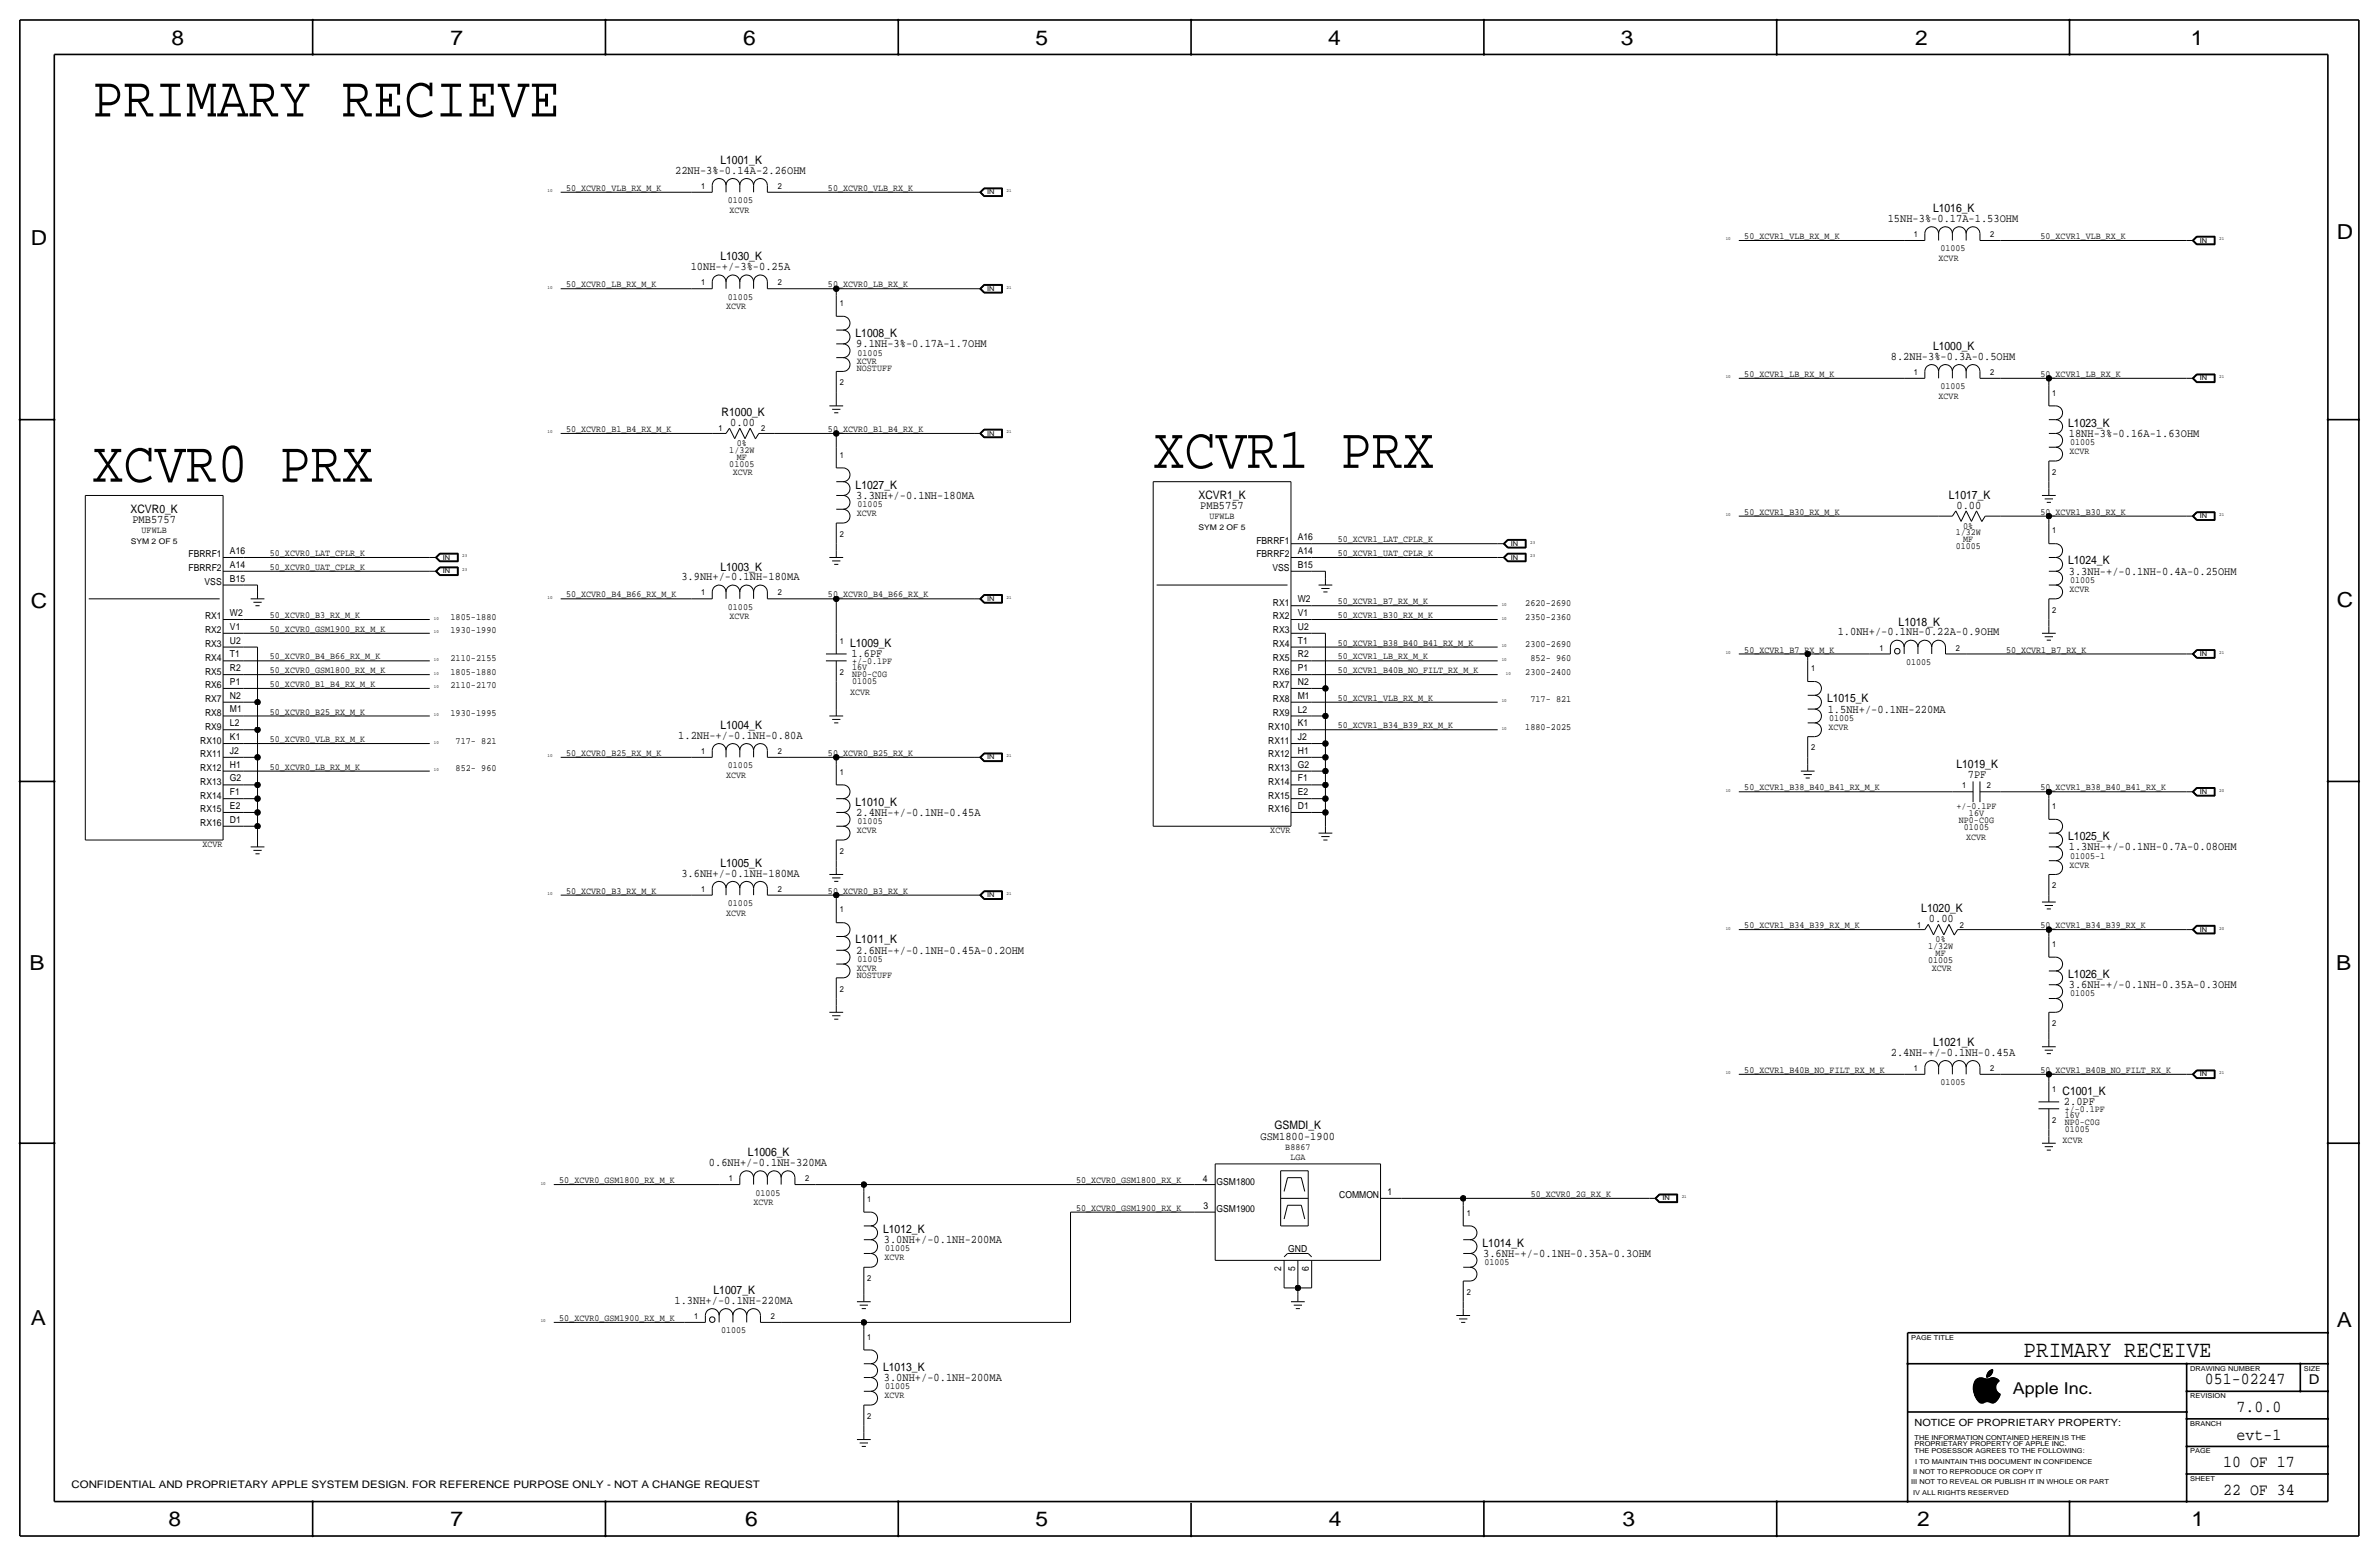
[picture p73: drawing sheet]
<svg xmlns="http://www.w3.org/2000/svg" width="877mm" height="574mm" viewBox="0 0 877 574" stroke-linecap="round" stroke-linejoin="round" font-family="sans-serif">
<defs><g id="words">
<g font-size="21.5">
<text x="34" y="42.9">PRIMARY RECIEVE</text>
<text x="425.1" y="172.5">XCVR1 PRX</text>
<text x="34" y="177.5">XCVR0 PRX</text>
</g>
<text font-size="8.6" x="746" y="500.1">PRIMARY RECEIVE</text>
<g font-size="7.6">
<text x="63.2" y="16.5">8</text>
<text x="166.1" y="16.5">7</text>
<text x="274" y="16.5">6</text>
<text x="381.7" y="16.5">5</text>
<text x="489.7" y="16.5">4</text>
<text x="597.6" y="16.5">3</text>
<text x="706.1" y="16.5">2</text>
<text x="807.7" y="16.5">1</text>
<text x="861.5" y="88.1">D</text>
<text x="11.4" y="90.4">D</text>
<text x="11.4" y="224.3">C</text>
<text x="861.5" y="223.8">C</text>
<text x="10.8" y="357.6">B</text>
<text x="861.3" y="357.4">B</text>
<text x="11.3" y="488.4">A</text>
<text x="861.5" y="489.2">A</text>
<text x="62.2" y="562.6">8</text>
<text x="166" y="562.6">7</text>
<text x="274.8" y="562.6">6</text>
<text x="381.7" y="562.6">5</text>
<text x="489.9" y="562.6">4</text>
<text x="598.1" y="562.6">3</text>
<text x="706.8" y="562.6">2</text>
<text x="807.9" y="562.6">1</text>
</g>
<g font-size="6.2">
<text x="812.9" y="510.3">051-02247</text>
<text x="824.6" y="520.4">7.0.0</text>
<text x="824.6" y="530.6">evt-1</text>
<text x="819.6" y="540.8">10 OF 17</text>
<text x="819.6" y="550.9">22 OF 34</text>
</g>
<text font-size="6" x="742.1" y="513.9">Apple Inc.</text>
<text font-size="5" x="851.2" y="510.3">D</text>
<g font-size="4.3">
<text x="248.9" y="64">22NH-3%-0.14A-2.26OHM</text>
<text x="265.6" y="60.5">L1001_K</text>
<text x="696" y="81.8">15NH-3%-0.17A-1.53OHM</text>
<text x="712.6" y="78.2">L1016_K</text>
<text x="254.7" y="99.6">10NH-+/-3%-0.25A</text>
<text x="265.6" y="96">L1030_K</text>
<text x="315.4" y="124.2">L1008_K</text>
<text x="315.7" y="128">9.1NH-3%-0.17A-1.7OHM</text>
<text x="712.6" y="129">L1000_K</text>
<text x="697.1" y="132.6">8.2NH-3%-0.3A-0.5OHM</text>
<text x="266.1" y="153.4">R1000_K</text>
<text x="269.2" y="157">0.00</text>
<text x="762.5" y="157.2">L1023_K</text>
<text x="762.7" y="161">18NH-3%-0.16A-1.63OHM</text>
<text x="315.4" y="180.1">L1027_K</text>
<text x="315.7" y="183.9">3.3NH+/-0.1NH-180MA</text>
<text x="441.8" y="183.9">XCVR1_K</text>
<text x="718.5" y="183.9">L1017_K</text>
<text x="48.1" y="189">XCVR0_K</text>
<text x="442.5" y="187.7">PMB5757</text>
<text x="721.3" y="187.5">0.00</text>
<text x="48.8" y="192.8">PMB5757</text>
<text x="762.5" y="208">L1024_K</text>
<text x="251.2" y="213.9">3.9NH+/-0.1NH-180MA</text>
<text x="265.6" y="210.3">L1003_K</text>
<text x="762.7" y="211.8">3.3NH-+/-0.1NH-0.4A-0.25OHM</text>
<text x="699.9" y="230.6">L1018_K</text>
<text x="313.4" y="238.5">L1009_K</text>
<text x="677.5" y="234.2">1.0NH+/-0.1NH-0.22A-0.9OHM</text>
<text x="313.9" y="242.3">1.6PF</text>
<text x="673.6" y="258.8">L1015_K</text>
<text x="673.8" y="262.6">1.5NH+/-0.1NH-220MA</text>
<text x="265.6" y="268.7">L1004_K</text>
<text x="250.1" y="272.3">1.2NH-+/-0.1NH-0.80A</text>
<text x="721.3" y="283">L1019_K</text>
<text x="725.5" y="286.8">7PF</text>
<text x="315.4" y="296.9">L1010_K</text>
<text x="315.7" y="300.7">2.4NH-+/-0.1NH-0.45A</text>
<text x="762.5" y="309.6">L1025_K</text>
<text x="762.7" y="313.4">1.3NH-+/-0.1NH-0.7A-0.08OHM</text>
<text x="251.2" y="323.1">3.6NH+/-0.1NH-180MA</text>
<text x="265.6" y="319.5">L1005_K</text>
<text x="708.3" y="336.3">L1020_K</text>
<text x="711.1" y="339.9">0.00</text>
<text x="315.4" y="347.7">L1011_K</text>
<text x="315.7" y="351.5">2.6NH-+/-0.1NH-0.45A-0.2OHM</text>
<text x="762.5" y="360.4">L1026_K</text>
<text x="762.7" y="364.2">3.6NH-+/-0.1NH-0.35A-0.3OHM</text>
<text x="697.1" y="389.1">2.4NH-+/-0.1NH-0.45A</text>
<text x="712.6" y="385.6">L1021_K</text>
<text x="760.4" y="403.6">C1001_K</text>
<text x="760.9" y="407.4">2.0PF</text>
<text x="469.9" y="416.3">GSMDI_K</text>
<text x="464.7" y="420.1">GSM1800-1900</text>
<text x="261.4" y="429.8">0.6NH+/-0.1NH-320MA</text>
<text x="275.8" y="426.2">L1006_K</text>
<text x="325.6" y="454.4">L1012_K</text>
<text x="325.8" y="458.2">3.0NH+/-0.1NH-200MA</text>
<text x="546.6" y="459.5">L1014_K</text>
<text x="546.8" y="463.3">3.6NH-+/-0.1NH-0.35A-0.3OHM</text>
<text x="263.1" y="477">L1007_K</text>
<text x="248.7" y="480.6">1.3NH+/-0.1NH-220MA</text>
<text x="325.6" y="505.2">L1013_K</text>
<text x="325.8" y="509">3.0NH+/-0.1NH-200MA</text>
</g>
<text font-size="3.8" x="26.4" y="548.4">CONFIDENTIAL AND PROPRIETARY APPLE SYSTEM DESIGN. FOR REFERENCE PURPOSE ONLY - NOT A CHANGE REQUEST</text>
<text font-size="3.7" x="705.8" y="525.5">NOTICE OF PROPRIETARY PROPERTY:</text>
<g font-size="3.5">
<text x="208.7" y="70.4">50_XCVR0_VLB_RX_M_K</text>
<text x="305.3" y="70.4">50_XCVR0_VLB_RX_K</text>
<text x="268.4" y="74.9">01005</text>
<text x="268.9" y="78.5">XCVR</text>
<text x="643.1" y="88.1">50_XCVR1_VLB_RX_M_K</text>
<text x="752.3" y="88.1">50_XCVR1_VLB_RX_K</text>
<text x="715.4" y="92.7">01005</text>
<text x="714.7" y="96.2">XCVR</text>
<text x="208.7" y="105.9">50_XCVR0_LB_RX_M_K</text>
<text x="305.3" y="105.9">50_XCVR0_LB_RX_K</text>
<text x="268.4" y="110.5">01005</text>
<text x="267.7" y="114">XCVR</text>
<text x="316.2" y="131.1">01005</text>
<text x="315.9" y="136.9">NOSTUFF</text>
<text x="315.9" y="134.3">XCVR</text>
<text x="643.1" y="138.9">50_XCVR1_LB_RX_M_K</text>
<text x="715.4" y="143.5">01005</text>
<text x="752.3" y="138.9">50_XCVR1_LB_RX_K</text>
<text x="714.7" y="147">XCVR</text>
<text x="208.7" y="159.3">50_XCVR0_B1_B4_RX_M_K</text>
<text x="305.3" y="159.3">50_XCVR0_B1_B4_RX_K</text>
<text x="268.9" y="166.9">1/32W</text>
<text x="271.7" y="164.3">0%</text>
<text x="763" y="167.4">XCVR</text>
<text x="763.2" y="164.1">01005</text>
<text x="268.9" y="172">01005</text>
<text x="271.7" y="169.4">MF</text>
<text x="270.2" y="175">XCVR</text>
<text x="315.9" y="190.2">XCVR</text>
<text x="316.2" y="186.9">01005</text>
<text x="445.9" y="191.4">UFWLB</text>
<text x="643.1" y="189.7">50_XCVR1_B30_RX_M_K</text>
<text x="752.3" y="189.7">50_XCVR1_B30_RX_K</text>
<text x="52.2" y="196.5">UFWLB</text>
<text x="721" y="197.4">1/32W</text>
<text x="723.8" y="194.8">0%</text>
<text x="463.2" y="200.4">FBRRF1</text>
<text x="478.5" y="199.1">A16</text>
<text x="493.2" y="199.9">50_XCVR1_LAT_CPLR_K</text>
<text x="721" y="202.4">01005</text>
<text x="723.8" y="199.9">MF</text>
<text x="69.5" y="205.5">FBRRF1</text>
<text x="84.8" y="209.3">A14</text>
<text x="84.8" y="204.2">A16</text>
<text x="99.5" y="205">50_XCVR0_LAT_CPLR_K</text>
<text x="463.2" y="205.5">FBRRF2</text>
<text x="478.5" y="209.3">B15</text>
<text x="478.5" y="204.2">A14</text>
<text x="493.2" y="205">50_XCVR1_UAT_CPLR_K</text>
<text x="69.5" y="210.6">FBRRF2</text>
<text x="75.4" y="215.6">VSS</text>
<text x="84.8" y="214.4">B15</text>
<text x="99.5" y="210.1">50_XCVR0_UAT_CPLR_K</text>
<text x="469.1" y="210.6">VSS</text>
<text x="763.2" y="214.9">01005</text>
<text x="208.7" y="220.2">50_XCVR0_B4_B66_RX_M_K</text>
<text x="305.3" y="220.2">50_XCVR0_B4_B66_RX_K</text>
<text x="478.5" y="222">W2</text>
<text x="763" y="218.2">XCVR</text>
<text x="84.8" y="227">W2</text>
<text x="99.5" y="227.8">50_XCVR0_B3_RX_M_K</text>
<text x="268.4" y="224.8">01005</text>
<text x="469.3" y="223.3">RX1</text>
<text x="478.5" y="227.1">V1</text>
<text x="493.2" y="227.8">50_XCVR1_B30_RX_M_K</text>
<text x="493.2" y="222.8">50_XCVR1_B7_RX_M_K</text>
<text x="562.3" y="223.3">2620-2690</text>
<text x="75.6" y="233.4">RX2</text>
<text x="75.6" y="228.3">RX1</text>
<text x="84.8" y="232.1">V1</text>
<text x="99.5" y="232.9">50_XCVR0_GSM1900_RX_M_K</text>
<text x="166.1" y="228.3">1805-1880</text>
<text x="166.1" y="233.4">1930-1990</text>
<text x="268.9" y="228.3">XCVR</text>
<text x="469.3" y="228.3">RX2</text>
<text x="469.3" y="233.4">RX3</text>
<text x="478.5" y="232.1">U2</text>
<text x="562.3" y="228.3">2350-2360</text>
<text x="75.6" y="238.5">RX3</text>
<text x="84.8" y="237.2">U2</text>
<text x="469.3" y="238.5">RX4</text>
<text x="478.5" y="237.2">T1</text>
<text x="493.2" y="238">50_XCVR1_B38_B40_B41_RX_M_K</text>
<text x="562.3" y="238.5">2300-2690</text>
<text x="75.6" y="243.6">RX4</text>
<text x="84.8" y="242.3">T1</text>
<text x="99.5" y="243.1">50_XCVR0_B4_B66_RX_M_K</text>
<text x="166.1" y="243.6">2110-2155</text>
<text x="314.1" y="244.8">+/-0.1PF</text>
<text x="469.3" y="243.6">RX5</text>
<text x="478.5" y="242.3">R2</text>
<text x="493.2" y="243.1">50_XCVR1_LB_RX_M_K</text>
<text x="564.2" y="243.6">852- 960</text>
<text x="643.1" y="240.5">50_XCVR1_B7_RX_M_K</text>
<text x="702.7" y="245.1">01005</text>
<text x="739.6" y="240.5">50_XCVR1_B7_RX_K</text>
<text x="75.6" y="248.7">RX5</text>
<text x="84.8" y="247.4">R2</text>
<text x="99.5" y="248.2">50_XCVR0_GSM1800_RX_M_K</text>
<text x="166.1" y="248.7">1805-1880</text>
<text x="314.1" y="247.1">16V</text>
<text x="314.1" y="249.7">NP0-C0G</text>
<text x="469.3" y="248.7">RX6</text>
<text x="478.5" y="247.4">P1</text>
<text x="493.2" y="248.2">50_XCVR1_B40B_NO_FILT_RX_M_K</text>
<text x="562.3" y="248.7">2300-2400</text>
<text x="75.6" y="253.7">RX6</text>
<text x="84.8" y="257.5">N2</text>
<text x="84.8" y="252.4">P1</text>
<text x="99.5" y="253.2">50_XCVR0_B1_B4_RX_M_K</text>
<text x="166.1" y="253.7">2110-2170</text>
<text x="313.4" y="256.3">XCVR</text>
<text x="314.1" y="252.2">01005</text>
<text x="469.3" y="253.7">RX7</text>
<text x="478.5" y="257.5">M1</text>
<text x="478.5" y="252.5">N2</text>
<text x="75.6" y="263.9">RX8</text>
<text x="75.6" y="258.8">RX7</text>
<text x="84.8" y="262.6">M1</text>
<text x="99.5" y="263.4">50_XCVR0_B25_RX_M_K</text>
<text x="166.1" y="263.9">1930-1995</text>
<text x="469.3" y="263.9">RX9</text>
<text x="469.3" y="258.8">RX8</text>
<text x="478.5" y="262.6">L2</text>
<text x="493.2" y="258.3">50_XCVR1_VLB_RX_M_K</text>
<text x="564.2" y="258.8">717- 821</text>
<text x="75.6" y="269">RX9</text>
<text x="84.8" y="267.7">L2</text>
<text x="467.6" y="269">RX10</text>
<text x="478.5" y="267.7">K1</text>
<text x="493.2" y="268.5">50_XCVR1_B34_B39_RX_M_K</text>
<text x="562.3" y="269">1880-2025</text>
<text x="674.1" y="269">XCVR</text>
<text x="674.3" y="265.7">01005</text>
<text x="73.9" y="274.1">RX10</text>
<text x="84.8" y="272.8">K1</text>
<text x="99.5" y="273.6">50_XCVR0_VLB_RX_M_K</text>
<text x="168" y="274.1">717- 821</text>
<text x="467.6" y="274.1">RX11</text>
<text x="478.5" y="272.8">J2</text>
<text x="73.9" y="279.1">RX11</text>
<text x="84.8" y="277.8">J2</text>
<text x="208.7" y="278.6">50_XCVR0_B25_RX_M_K</text>
<text x="305.3" y="278.6">50_XCVR0_B25_RX_K</text>
<text x="467.6" y="279.1">RX12</text>
<text x="478.5" y="277.9">H1</text>
<text x="73.9" y="284.2">RX12</text>
<text x="84.8" y="282.9">H1</text>
<text x="99.5" y="283.7">50_XCVR0_LB_RX_M_K</text>
<text x="168" y="284.2">852- 960</text>
<text x="267.7" y="286.7">XCVR</text>
<text x="268.4" y="283.2">01005</text>
<text x="467.6" y="284.2">RX13</text>
<text x="478.5" y="283">G2</text>
<text x="73.9" y="289.3">RX13</text>
<text x="84.8" y="293.1">F1</text>
<text x="84.8" y="288">G2</text>
<text x="467.6" y="289.3">RX14</text>
<text x="478.5" y="293.1">E2</text>
<text x="478.5" y="288">F1</text>
<text x="643.1" y="291.3">50_XCVR1_B38_B40_B41_RX_M_K</text>
<text x="752.3" y="291.3">50_XCVR1_B38_B40_B41_RX_K</text>
<text x="73.9" y="299.5">RX15</text>
<text x="73.9" y="294.4">RX14</text>
<text x="84.8" y="298.2">E2</text>
<text x="467.6" y="299.5">RX16</text>
<text x="467.6" y="294.4">RX15</text>
<text x="478.5" y="298.2">D1</text>
<text x="721.3" y="298.2">+/-0.1PF</text>
<text x="73.9" y="304.5">RX16</text>
<text x="84.8" y="303.3">D1</text>
<text x="316.2" y="303.8">01005</text>
<text x="722.2" y="303.3">NP0-C0G</text>
<text x="724" y="305.8">01005</text>
<text x="725.9" y="300.7">16V</text>
<text x="315.9" y="307.1">XCVR</text>
<text x="468.3" y="307.1">XCVR</text>
<text x="724.9" y="309.6">XCVR</text>
<text x="74.6" y="312.2">XCVR</text>
<text x="763.2" y="316.5">01005-1</text>
<text x="763" y="319.8">XCVR</text>
<text x="208.7" y="329.4">50_XCVR0_B3_RX_M_K</text>
<text x="305.3" y="329.4">50_XCVR0_B3_RX_K</text>
<text x="268.4" y="334">01005</text>
<text x="267.7" y="337.5">XCVR</text>
<text x="643.1" y="342.1">50_XCVR1_B34_B39_RX_M_K</text>
<text x="713.6" y="347.2">0%</text>
<text x="752.3" y="342.1">50_XCVR1_B34_B39_RX_K</text>
<text x="710.8" y="349.8">1/32W</text>
<text x="713.6" y="352.3">MF</text>
<text x="315.9" y="357.9">XCVR</text>
<text x="316.2" y="354.6">01005</text>
<text x="710.8" y="354.8">01005</text>
<text x="712.2" y="357.9">XCVR</text>
<text x="315.9" y="360.4">NOSTUFF</text>
<text x="763.2" y="367.3">01005</text>
<text x="643.1" y="395.5">50_XCVR1_B40B_NO_FILT_RX_M_K</text>
<text x="752.3" y="395.5">50_XCVR1_B40B_NO_FILT_RX_K</text>
<text x="715.4" y="400">01005</text>
<text x="761.2" y="409.9">+/-0.1PF</text>
<text x="761.2" y="412.2">16V</text>
<text x="761.2" y="414.8">NP0-C0G</text>
<text x="761.2" y="417.3">01005</text>
<text x="473.9" y="423.9">B8867</text>
<text x="760.4" y="421.4">XCVR</text>
<text x="475.7" y="427.7">LGA</text>
<text x="206.2" y="436.1">50_XCVR0_GSM1800_RX_M_K</text>
<text x="396.7" y="436.1">50_XCVR0_GSM1800_RX_K</text>
<text x="443.5" y="435.6">4</text>
<text x="448.5" y="436.6">GSM1800</text>
<text x="278.5" y="440.7">01005</text>
<text x="493.8" y="441.7">COMMON</text>
<text x="511.5" y="440.4">1</text>
<text x="564.3" y="441.2">50_XCVR0_2G_RX_K</text>
<text x="277.8" y="444.2">XCVR</text>
<text x="396.7" y="446.3">50_XCVR0_GSM1900_RX_K</text>
<text x="443.7" y="445.5">3</text>
<text x="448.5" y="446.8">GSM1900</text>
<text x="326.3" y="461.3">01005</text>
<text x="474.9" y="461.6">GND</text>
<text x="326.1" y="464.5">XCVR</text>
<text x="547.3" y="466.3">01005</text>
<text x="472.4" y="468.4" transform="rotate(-90 472.4 468.4)">2</text>
<text x="477.5" y="468.4" transform="rotate(-90 477.5 468.4)">5</text>
<text x="482.5" y="468.4" transform="rotate(-90 482.5 468.4)">6</text>
<text x="206.2" y="486.9">50_XCVR0_GSM1900_RX_M_K</text>
<text x="265.8" y="491.5">01005</text>
<text x="326.1" y="515.3">XCVR</text>
<text x="326.3" y="512.1">01005</text>
</g>
<g font-size="3.1">
<text x="258.5" y="69.6">1</text>
<text x="286.7" y="69.6">2</text>
<text x="705.6" y="87.4">1</text>
<text x="733.8" y="87.4">2</text>
<text x="258.5" y="105.2">1</text>
<text x="286.7" y="105.2">2</text>
<text x="309.6" y="112.8">1</text>
<text x="309.6" y="142">2</text>
<text x="705.6" y="138.2">1</text>
<text x="733.8" y="138.2">2</text>
<text x="756.6" y="145.8">1</text>
<text x="264.9" y="159">1</text>
<text x="280.6" y="159">2</text>
<text x="309.6" y="168.7">1</text>
<text x="756.6" y="175">2</text>
<text x="309.6" y="197.9">2</text>
<text x="756.6" y="196.6">1</text>
<text x="258.5" y="219.5">1</text>
<text x="286.7" y="219.5">2</text>
<text x="756.6" y="225.8">2</text>
<text x="309.6" y="237.2">1</text>
<text x="692.9" y="239.8">1</text>
<text x="721.1" y="239.8">2</text>
<text x="309.6" y="248.7">2</text>
<text x="667.7" y="247.4">1</text>
<text x="258.5" y="277.9">1</text>
<text x="286.7" y="277.9">2</text>
<text x="667.7" y="276.6">2</text>
<text x="309.6" y="285.5">1</text>
<text x="723.3" y="290.6">1</text>
<text x="732.5" y="290.6">2</text>
<text x="756.6" y="298.2">1</text>
<text x="309.6" y="314.7">2</text>
<text x="258.5" y="328.7">1</text>
<text x="286.7" y="328.7">2</text>
<text x="756.6" y="327.4">2</text>
<text x="309.6" y="336.3">1</text>
<text x="706.8" y="341.9">1</text>
<text x="722.6" y="341.9">2</text>
<text x="756.6" y="349">1</text>
<text x="309.6" y="365.5">2</text>
<text x="756.6" y="378.2">2</text>
<text x="705.5" y="394.7">1</text>
<text x="733.7" y="394.7">2</text>
<text x="756.6" y="402.3">1</text>
<text x="756.6" y="413.8">2</text>
<text x="268.7" y="435.4">1</text>
<text x="296.9" y="435.4">2</text>
<text x="319.7" y="443">1</text>
<text x="540.7" y="448.1">1</text>
<text x="319.7" y="472.2">2</text>
<text x="540.7" y="477.3">2</text>
<text x="256" y="486.2">1</text>
<text x="284.2" y="486.2">2</text>
<text x="319.7" y="493.8">1</text>
<text x="319.7" y="523">2</text>
</g>
<g font-size="2.9">
<text x="441.9" y="195.3">SYM 2 OF 5</text>
<text x="48.2" y="200.4">SYM 2 OF 5</text>
</g>
<g font-size="2.5">
<text x="363.9" y="71.6">IN</text>
<text x="811" y="89.4">IN</text>
<text x="363.9" y="107.2">IN</text>
<text x="811" y="140.2">IN</text>
<text x="363.9" y="160.5">IN</text>
<text x="811" y="191">IN</text>
<text x="557" y="201.2">IN</text>
<text x="163.3" y="206.2">IN</text>
<text x="557" y="206.2">IN</text>
<text x="163.3" y="211.3">IN</text>
<text x="363.9" y="221.5">IN</text>
<text x="811" y="241.8">IN</text>
<text x="363.9" y="279.9">IN</text>
<text x="811" y="292.6">IN</text>
<text x="363.9" y="330.7">IN</text>
<text x="811" y="343.4">IN</text>
<text x="811" y="396.7">IN</text>
<text x="612.9" y="442.5">IN</text>
<text x="704.5" y="493.8">PAGE TITLE</text>
<text x="807.4" y="505.2">DRAWING NUMBER</text>
<text x="849.3" y="505.2">SIZE</text>
<text x="807.4" y="515.4">REVISION</text>
<text x="807.4" y="525.5">BRANCH</text>
<text x="705.8" y="533.1">PROPRIETARY PROPERTY OF APPLE INC.</text>
<text x="705.8" y="530.6">THE INFORMATION CONTAINED HEREIN IS THE</text>
<text x="705.8" y="535.7">THE POSESSOR AGREES TO THE FOLLOWING:</text>
<text x="706.1" y="539.5">I TO MAINTAIN THIS DOCUMENT IN CONFIDENCE</text>
<text x="807.4" y="535.7">PAGE</text>
<text x="705.3" y="543.3">II NOT TO REPRODUCE OR COPY IT</text>
<text x="807.4" y="545.8">SHEET</text>
<text x="704.5" y="547.1">III NOT TO REVEAL OR PUBLISH IT IN WHOLE OR PART</text>
<text x="705.3" y="550.9">IV ALL RIGHTS RESERVED</text>
</g>
<g font-size="1.7">
<text x="201.9" y="70.9">10</text>
<text x="371.1" y="70.9">21</text>
<text x="636.2" y="88.6">10</text>
<text x="818.1" y="88.6">21</text>
<text x="201.9" y="106.4">10</text>
<text x="371.1" y="106.4">21</text>
<text x="636.2" y="139.4">10</text>
<text x="818.1" y="139.4">21</text>
<text x="201.9" y="159.8">10</text>
<text x="371.1" y="159.8">21</text>
<text x="636.2" y="190.2">10</text>
<text x="818.1" y="190.2">21</text>
<text x="564.1" y="200.4">23</text>
<text x="170.4" y="205.5">23</text>
<text x="564.1" y="205.5">23</text>
<text x="170.4" y="210.6">23</text>
<text x="201.9" y="220.7">10</text>
<text x="371.1" y="220.7">21</text>
<text x="553.7" y="223.3">10</text>
<text x="160" y="233.4">10</text>
<text x="160" y="228.3">10</text>
<text x="553.7" y="228.3">10</text>
<text x="553.7" y="238.5">10</text>
<text x="160" y="243.6">10</text>
<text x="553.7" y="243.6">10</text>
<text x="636.2" y="241">10</text>
<text x="818.1" y="241">21</text>
<text x="160" y="248.7">10</text>
<text x="555.2" y="248.7">10</text>
<text x="160" y="253.7">10</text>
<text x="160" y="263.9">10</text>
<text x="553.7" y="258.8">10</text>
<text x="553.7" y="269">10</text>
<text x="160" y="274.1">10</text>
<text x="201.9" y="279.1">10</text>
<text x="371.1" y="279.1">21</text>
<text x="160" y="284.2">10</text>
<text x="636.2" y="291.8">10</text>
<text x="818.1" y="291.8">20</text>
<text x="201.9" y="329.9">10</text>
<text x="371.1" y="329.9">21</text>
<text x="636.2" y="342.6">10</text>
<text x="818.1" y="342.6">20</text>
<text x="636.2" y="396">10</text>
<text x="818.1" y="396">21</text>
<text x="199.3" y="436.6">10</text>
<text x="620" y="441.7">21</text>
<text x="199.3" y="487.4">10</text>
</g>
</g></defs>
<g fill="none" stroke="#000" stroke-width=".37">
<path d="M206.7 70.9h48.3zM255 70.9h7.6zM262.6 68.3v2.6zM262.6 68.3a2.54 2.54 0 0 1 2.5-2.5 2.54 2.54 0 0 1 2.6 2.5 2.54 2.54 0 0 1 2.5-2.5 2.54 2.54 0 0 1 2.5 2.5 2.54 2.54 0 0 1 2.6-2.5 2.54 2.54 0 0 1 2.5 2.5 2.54 2.54 0 0 1 2.6-2.5 2.54 2.54 0 0 1 2.5 2.5M267.7 68.3v2.6zM272.7 68.3v2.6zM277.8 68.3v2.6zM282.9 68.3v2.6zM282.9 70.9h7.6zM290.5 70.9h68.6zM359.1 70.9h2.5zM361.2 70.9l1.6 1.5z"/>
<path d="M361.2 70.9l1.6-1.6zM361.3 70.9l1.5-1.5zM361.3 70.9l1.5 1.4zM361.5 70.9l1.4-1.4zM361.5 70.9l1.4 1.3zM361.6 70.9l1.3 1.2zM362.8 69.3h6.8zM362.8 72.4h6.8zM362.8 69.4h6.7zM362.8 72.3h6.7zM362.9 69.5h6.5zM362.9 72.2h6.5z"/>
<path d="M362.9 69.6h6.4zM362.9 72.1h6.4zM362.9 69.6l-1.3 1.3zM369.3 69.6v2.5zM369.4 69.5v2.7zM369.5 69.4v2.9zM369.6 69.3v3.1zM641 88.6h61zM702 88.6h7.6zM709.6 86.1v2.5zM709.6 86.1a2.54 2.54 0 0 1 2.6-2.5 2.54 2.54 0 0 1 2.5 2.5 2.54 2.54 0 0 1 2.5-2.5 2.54 2.54 0 0 1 2.6 2.5 2.54 2.54 0 0 1 2.5-2.5 2.54 2.54 0 0 1 2.6 2.5 2.54 2.54 0 0 1 2.5-2.5 2.54 2.54 0 0 1 2.5 2.5M714.7 86.1v2.5z"/>
<path d="M719.8 86.1v2.5zM724.9 86.1v2.5zM729.9 86.1v2.5zM729.9 88.6h7.7zM737.6 88.6h68.5zM806.1 88.6h2.6zM808.2 88.6l1.6 1.6zM808.2 88.6l1.6-1.5zM808.4 88.6l1.5-1.4zM808.4 88.6l1.5 1.5zM808.5 88.6l1.4 1.4zM808.5 88.6l1.4-1.3z"/>
<path d="M808.7 88.6l1.3-1.2zM808.7 88.6l1.3 1.3zM809.8 87.1h6.8zM809.8 90.2h6.8zM809.9 87.2h6.6zM809.9 90.1h6.6zM809.9 87.3h6.5zM809.9 90h6.5zM810 87.4h6.3zM810 89.9h6.3zM816.3 87.4v2.5zM816.4 87.3v2.7z"/>
<path d="M816.5 87.2v2.9zM816.6 87.1v3.1zM206.7 106.4h48.3zM255 106.4h7.6zM262.6 103.9v2.5zM262.6 103.9a2.54 2.54 0 0 1 2.5-2.5 2.54 2.54 0 0 1 2.6 2.5 2.54 2.54 0 0 1 2.5-2.5 2.54 2.54 0 0 1 2.5 2.5 2.54 2.54 0 0 1 2.6-2.5 2.54 2.54 0 0 1 2.5 2.5 2.54 2.54 0 0 1 2.6-2.5 2.54 2.54 0 0 1 2.5 2.5M267.7 103.9v2.5zM272.7 103.9v2.5zM277.8 103.9v2.5zM282.9 103.9v2.5zM282.9 106.4h7.6zM290.5 106.4h17.8z"/>
<path d="M308.3 106.4h50.8zM308.3 106.4v2.6zM308.3 109v7.6zM308.3 116.6h2.5zM310.8 116.6a2.54 2.54 0 0 1 2.6 2.5 2.54 2.54 0 0 1-2.6 2.6 2.54 2.54 0 0 1 2.6 2.5 2.54 2.54 0 0 1-2.6 2.5 2.54 2.54 0 0 1 2.6 2.6 2.54 2.54 0 0 1-2.6 2.5 2.54 2.54 0 0 1 2.6 2.6 2.54 2.54 0 0 1-2.6 2.5M359.1 106.4h2.5zM361.2 106.4l1.6 1.6zM361.2 106.4l1.6-1.5zM361.3 106.4l1.5-1.4zM361.3 106.4l1.5 1.5zM361.5 106.4l1.4-1.3zM361.5 106.4l1.4 1.4z"/>
<path d="M361.6 106.4l1.3 1.3zM361.6 106.4l1.3-1.2zM362.8 104.9h6.8zM362.8 108h6.8zM362.8 105h6.7zM362.8 107.9h6.7zM362.9 105.1h6.5zM362.9 107.8h6.5zM362.9 105.2h6.4zM362.9 107.7h6.4zM369.3 105.2v2.5zM369.4 105.1v2.7z"/>
<path d="M369.5 105v2.9zM369.6 104.9v3.1zM308.3 136.9v7.6zM308.3 136.9h2.5zM308.3 131.8h2.5zM308.3 126.7h2.5zM308.3 121.7h2.5zM641 139.4h61zM702 139.4h7.6zM709.6 136.9v2.5zM709.6 136.9a2.54 2.54 0 0 1 2.6-2.5 2.54 2.54 0 0 1 2.5 2.5 2.54 2.54 0 0 1 2.5-2.5 2.54 2.54 0 0 1 2.6 2.5 2.54 2.54 0 0 1 2.5-2.5 2.54 2.54 0 0 1 2.6 2.5 2.54 2.54 0 0 1 2.5-2.5 2.54 2.54 0 0 1 2.5 2.5M714.7 136.9v2.5z"/>
<path d="M719.8 136.9v2.5zM724.9 136.9v2.5zM729.9 136.9v2.5zM729.9 139.4h7.7zM737.6 139.4h17.7zM755.3 139.4h50.8zM755.3 139.4v2.6zM806.1 139.4h2.6zM808.2 139.4l1.6 1.6zM808.2 139.4l1.6-1.5zM808.4 139.4l1.5-1.4zM808.4 139.4l1.5 1.5z"/>
<path d="M808.5 139.4l1.4 1.4zM808.5 139.4l1.4-1.3zM808.7 139.4l1.3-1.2zM808.7 139.4l1.3 1.3zM809.8 137.9h6.8zM809.9 138h6.6zM809.9 138.1h6.5zM810 138.2h6.3zM816.3 138.2v2.5zM816.4 138.1v2.7zM816.5 138v2.9zM816.6 137.9v3.1z"/>
<path d="M206.7 159.8h55.9zM262.6 159.8h5.1zM268.9 157.8l2 3.9zM268.9 157.8l-1.2 2zM272.7 157.8l-1.8 3.9zM272.7 157.8l2 3.9zM276.6 157.8l-1.9 3.9zM276.6 157.8l1.9 3.9zM279.8 159.8h5.6zM279.8 159.8l-1.3 2zM285.4 159.8h22.9zM305.8 149.6h5z"/>
<path d="M306.8 150.9h3zM307.5 152.1h1.6zM308.3 159.8h50.8zM308.3 159.8v5zM308.3 144.5v2.6zM308.3 147.1v2.5zM359.1 159.8h2.5zM361.2 159.8l1.6 1.5zM361.2 159.8l1.6-1.6zM361.3 159.8l1.5-1.5zM361.3 159.8l1.5 1.4zM361.5 159.8l1.4-1.4z"/>
<path d="M361.5 159.8l1.4 1.3zM361.6 159.8l1.3 1.2zM361.6 159.8l1.3-1.3zM362.8 158.2h6.8zM362.8 158.3h6.7zM362.9 158.4h6.5zM362.9 158.5h6.4zM369.3 158.5v2.5zM369.4 158.4v2.7zM369.5 158.3v2.9zM369.6 158.2v3.1zM755.3 159.8h2.6z"/>
<path d="M755.3 154.7h2.6zM755.3 149.6h2.6zM755.3 142v7.6zM757.9 149.6a2.54 2.54 0 0 1 2.5 2.5 2.54 2.54 0 0 1-2.5 2.6 2.54 2.54 0 0 1 2.5 2.5 2.54 2.54 0 0 1-2.5 2.6 2.54 2.54 0 0 1 2.5 2.5 2.54 2.54 0 0 1-2.5 2.5 2.54 2.54 0 0 1 2.5 2.6 2.54 2.54 0 0 1-2.5 2.5M809.8 141h6.8zM809.9 140.9h6.6zM809.9 140.8h6.5zM810 140.7h6.3zM308.3 164.8v7.7zM308.3 177.5h2.5zM308.3 172.5h2.5zM310.8 172.5a2.54 2.54 0 0 1 2.6 2.5 2.54 2.54 0 0 1-2.6 2.5 2.54 2.54 0 0 1 2.6 2.6 2.54 2.54 0 0 1-2.6 2.5 2.54 2.54 0 0 1 2.6 2.6 2.54 2.54 0 0 1-2.6 2.5 2.54 2.54 0 0 1 2.6 2.5 2.54 2.54 0 0 1-2.6 2.6"/>
<path d="M362.8 161.3h6.8zM362.8 161.2h6.7zM362.9 161.1h6.5zM362.9 161h6.4zM425.1 177.5v127zM425.1 177.5h50.8zM475.9 177.5v127zM755.3 169.9h2.6zM755.3 164.8h2.6zM755.3 177.5v2.6zM755.3 169.9v7.6zM31.4 182.6v127z"/>
<path d="M31.4 182.6h50.8zM82.2 182.6v127zM308.3 192.8v7.6zM308.3 192.8h2.5zM308.3 187.7h2.5zM308.3 182.6h2.5zM555.8 198.8h6.8zM555.8 198.8l-1.6 1.6zM555.9 198.9h6.6zM555.9 199h6.5zM556 199.1h6.3zM562.3 199.1v2.6z"/>
<path d="M562.4 199v2.8zM562.5 198.9v3zM562.6 198.8v3.2zM641 190.2h73.7zM714.7 190.2h5.1zM721.1 188.3l1.9 3.9zM721.1 188.3l-1.3 1.9zM724.9 188.3l-1.9 3.9zM724.9 188.3l1.9 3.9zM728.7 188.3l1.9 3.9zM728.7 188.3l-1.9 3.9zM731.9 190.2h5.7z"/>
<path d="M731.9 190.2l-1.3 2.1zM737.6 190.2h17.7zM752.8 182.6h5.1zM753.8 183.9h3.1zM754.6 185.2h1.5zM755.3 190.2h50.8zM755.3 190.2v2.6zM755.3 192.8v7.6zM755.3 180.1v2.5zM806.1 190.2h2.6zM808.2 190.2l1.6 1.6zM808.2 190.2l1.6-1.5z"/>
<path d="M808.4 190.2l1.5-1.4zM808.4 190.2l1.5 1.5zM808.5 190.2l1.4 1.4zM808.5 190.2l1.4-1.3zM808.7 190.2l1.3-1.2zM808.7 190.2l1.3 1.3zM809.8 188.7h6.8zM809.8 191.8h6.8zM809.9 188.8h6.6zM809.9 191.7h6.6zM809.9 188.9h6.5zM809.9 191.6h6.5z"/>
<path d="M810 189h6.3zM810 191.5h6.3zM816.3 189v2.5zM816.4 188.9v2.7zM816.5 188.8v2.9zM816.6 188.7v3.1zM82.2 210.6h7.7zM82.2 215.6h7.7zM82.2 205.5h7.7zM89.9 210.6h68.5zM89.9 205.5h68.5zM89.9 215.6h5z"/>
<path d="M94.9 215.6v2.6zM94.9 218.2v2.5zM158.4 210.6h2.6zM158.4 205.5h2.6zM160.5 210.6l1.6 1.5zM160.5 205.5l1.6 1.6zM160.5 210.6l1.6-1.6zM160.5 205.5l1.6-1.6zM160.7 210.6l1.5-1.5zM160.7 205.5l1.5-1.5zM160.7 210.6l1.5 1.4zM160.7 205.5l1.5 1.5z"/>
<path d="M160.8 210.6l1.4-1.4zM160.8 205.5l1.4-1.4zM160.8 210.6l1.4 1.3zM160.8 205.5l1.4 1.4zM161 210.6l1.3-1.3zM161 205.5l1.3-1.3zM161 210.6l1.3 1.2zM161 205.5l1.3 1.3zM162.1 212.1h6.8zM162.1 207.1h6.8zM162.1 209h6.8zM162.1 203.9h6.8z"/>
<path d="M162.2 212h6.6zM162.2 207h6.6zM162.2 209.1h6.6zM162.2 204h6.6zM162.2 209.2h6.5zM162.2 204.1h6.5zM162.2 211.9h6.5zM162.2 206.9h6.5zM162.3 209.3h6.3zM162.3 211.8h6.3zM162.3 204.2h6.3zM162.3 206.8h6.3z"/>
<path d="M168.6 209.3v2.5zM168.6 204.2v2.6zM168.7 209.2v2.7zM168.7 204.1v2.8zM168.8 209.1v2.9zM168.8 204v3zM168.9 209v3.1zM168.9 203.9v3.2zM262.6 218.2v2.5zM262.6 218.2a2.54 2.54 0 0 1 2.5-2.5 2.54 2.54 0 0 1 2.6 2.5 2.54 2.54 0 0 1 2.5-2.5 2.54 2.54 0 0 1 2.5 2.5 2.54 2.54 0 0 1 2.6-2.5 2.54 2.54 0 0 1 2.5 2.5 2.54 2.54 0 0 1 2.6-2.5 2.54 2.54 0 0 1 2.5 2.5M267.7 218.2v2.5zM272.7 218.2v2.5z"/>
<path d="M277.8 218.2v2.5zM282.9 218.2v2.5zM305.8 205.5h5zM306.8 206.8h3zM307.5 208h1.6zM308.3 200.4v2.5zM308.3 202.9v2.6zM362.8 219.2h6.8zM362.8 219.3h6.7zM362.9 219.4h6.5zM362.9 219.5h6.4zM369.3 219.5v2.5z"/>
<path d="M369.4 219.4v2.7zM369.5 219.3v2.9zM369.6 219.2v3.1zM426.4 215.6h48.3zM475.9 205.5h7.7zM475.9 210.6h7.7zM475.9 200.4h7.7zM483.6 210.6h5zM483.6 205.5h68.5zM483.6 200.4h68.5zM486.1 215.6h5.1zM487.1 216.9h3.1z"/>
<path d="M487.9 218.2h1.5zM488.6 210.6v2.5zM488.6 213.1v2.5zM552.1 200.4h2.6zM552.1 205.5h2.6zM554.2 200.4l1.6 1.6zM554.2 205.5l1.6 1.6zM554.2 205.5l1.6-1.6zM554.4 200.4l1.5 1.5zM554.4 205.5l1.5 1.5zM554.4 200.4l1.5-1.5zM554.4 205.5l1.5-1.5z"/>
<path d="M554.5 200.4l1.4 1.4zM554.5 205.5l1.4 1.4zM554.5 200.4l1.4-1.4zM554.5 205.5l1.4-1.4zM554.7 200.4l1.3 1.3zM554.7 205.5l1.3 1.3zM554.7 200.4l1.3-1.3zM554.7 205.5l1.3-1.3zM555.8 203.9h6.8zM555.8 202h6.8zM555.8 207.1h6.8zM555.9 204h6.6z"/>
<path d="M555.9 201.9h6.6zM555.9 207h6.6zM555.9 204.1h6.5zM555.9 201.8h6.5zM555.9 206.9h6.5zM556 201.7h6.3zM556 204.2h6.3zM556 206.8h6.3zM562.3 204.2v2.6zM562.4 204.1v2.8zM562.5 204v3zM562.6 203.9v3.2z"/>
<path d="M755.3 215.6h2.6zM755.3 210.6h2.6zM755.3 205.5h2.6zM755.3 200.4h2.6zM757.9 200.4a2.54 2.54 0 0 1 2.5 2.5 2.54 2.54 0 0 1-2.5 2.6 2.54 2.54 0 0 1 2.5 2.5 2.54 2.54 0 0 1-2.5 2.6 2.54 2.54 0 0 1 2.5 2.5 2.54 2.54 0 0 1-2.5 2.5 2.54 2.54 0 0 1 2.5 2.6 2.54 2.54 0 0 1-2.5 2.5M32.7 220.7h48.3zM82.2 228.3h7.7zM82.2 238.5h7.7zM82.2 233.4h7.7zM89.9 238.5h5zM89.9 228.3h68.5zM89.9 233.4h68.5z"/>
<path d="M92.4 220.7h5.1zM93.4 222h3.1zM94.2 223.3h1.5zM94.9 238.5v20.3zM206.7 220.7h48.3zM255 220.7h7.6zM282.9 220.7h7.6zM290.5 220.7h17.8zM308.3 220.7h50.8zM308.3 220.7v12.7zM308.3 233.4v7.6zM359.1 220.7h2.5z"/>
<path d="M361.2 220.7l1.6 1.6zM361.2 220.7l1.6-1.5zM361.3 220.7l1.5-1.4zM361.3 220.7l1.5 1.5zM361.5 220.7l1.4-1.3zM361.5 220.7l1.4 1.4zM361.6 220.7l1.3 1.3zM361.6 220.7l1.3-1.2zM362.8 222.3h6.8zM362.8 222.2h6.7zM362.9 222.1h6.5zM362.9 222h6.4z"/>
<path d="M475.9 223.3h7.7zM475.9 233.4h7.7zM475.9 228.3h7.7zM475.9 238.5h7.7zM483.6 233.4h5zM483.6 223.3h68.5zM483.6 228.3h68.5zM483.6 238.5h68.5zM488.6 233.4v20.3zM696.9 238.5v2.5zM696.9 238.5a2.54 2.54 0 0 1 2.6-2.5 2.54 2.54 0 0 1 2.5 2.5 2.54 2.54 0 0 1 2.5-2.5 2.54 2.54 0 0 1 2.6 2.5 2.54 2.54 0 0 1 2.5-2.5 2.54 2.54 0 0 1 2.6 2.5 2.54 2.54 0 0 1 2.5-2.5 2.54 2.54 0 0 1 2.5 2.5M702 238.5v2.5z"/>
<path d="M707.1 238.5v2.5zM712.2 238.5v2.5zM717.2 238.5v2.5zM752.8 233.4h5.1zM753.8 234.7h3.1zM754.6 236h1.5zM755.3 220.7h2.6zM755.3 228.3v2.6zM755.3 220.7v7.6zM755.3 230.9v2.5zM809.8 239.5h6.8zM809.8 239.5l-1.6 1.5z"/>
<path d="M809.9 239.6h6.6zM809.9 239.7h6.5zM810 239.8h6.3zM816.3 239.8v2.5zM816.4 239.7v2.7zM816.5 239.6v2.9zM816.6 239.5v3.1zM82.2 243.6h7.7zM82.2 248.7h7.7zM82.2 253.7h7.7zM82.2 258.8h7.7zM89.9 258.8h5z"/>
<path d="M89.9 243.6h68.5zM89.9 248.7h68.5zM89.9 253.7h68.5zM94.9 258.8v10.2zM304.5 241h7.6zM304.5 243.6h7.6zM308.3 251.2v10.2zM308.3 243.6v7.6zM475.9 243.6h7.7zM475.9 248.7h7.7zM475.9 253.7h7.7zM475.9 258.8h7.7z"/>
<path d="M483.6 253.7h5zM483.6 258.8h68.5zM483.6 243.6h68.5zM483.6 248.7h68.5zM488.6 253.7v10.2zM641 241h25.4zM666.4 241v2.6zM666.4 243.6v7.6zM666.4 241h22.9zM666.4 256.3h2.6zM666.4 251.2h2.6zM669 251.2a2.54 2.54 0 0 1 2.5 2.5 2.54 2.54 0 0 1-2.5 2.6 2.54 2.54 0 0 1 2.5 2.5 2.54 2.54 0 0 1-2.5 2.6 2.54 2.54 0 0 1 2.5 2.5 2.54 2.54 0 0 1-2.5 2.5 2.54 2.54 0 0 1 2.5 2.6 2.54 2.54 0 0 1-2.5 2.5"/>
<path d="M689.3 241h7.6zM717.2 241h7.7zM724.9 241h81.2zM806.1 241h2.6zM808.2 241l1.6 1.6zM808.4 241l1.5-1.4zM808.4 241l1.5 1.5zM808.5 241l1.4 1.4zM808.5 241l1.4-1.3zM808.7 241l1.3-1.2zM808.7 241l1.3 1.3zM809.8 242.6h6.8z"/>
<path d="M809.9 242.5h6.6zM809.9 242.4h6.5zM810 242.3h6.3zM82.2 263.9h7.7zM82.2 269h7.7zM82.2 274.1h7.7zM82.2 279.1h7.7zM89.9 279.1h5zM89.9 269h5zM89.9 263.9h68.5zM89.9 274.1h68.5zM94.9 279.1v10.2z"/>
<path d="M94.9 269v10.1zM206.7 279.1h48.3zM255 279.1h7.6zM262.6 276.6v2.5zM262.6 276.6a2.54 2.54 0 0 1 2.5-2.5 2.54 2.54 0 0 1 2.6 2.5 2.54 2.54 0 0 1 2.5-2.5 2.54 2.54 0 0 1 2.5 2.5 2.54 2.54 0 0 1 2.6-2.5 2.54 2.54 0 0 1 2.5 2.5 2.54 2.54 0 0 1 2.6-2.5 2.54 2.54 0 0 1 2.5 2.5M267.7 276.6v2.5zM272.7 276.6v2.5zM277.8 276.6v2.5zM282.9 276.6v2.5zM282.9 279.1h7.6zM290.5 279.1h17.8zM305.8 263.9h5z"/>
<path d="M306.8 265.2h3zM307.5 266.4h1.6zM308.3 279.1h50.8zM308.3 279.1v2.6zM308.3 261.4v2.5zM359.1 279.1h2.5zM361.2 279.1l1.6 1.6zM361.2 279.1l1.6-1.5zM361.3 279.1l1.5-1.4zM361.3 279.1l1.5 1.5zM361.5 279.1l1.4-1.3zM361.5 279.1l1.4 1.4z"/>
<path d="M361.6 279.1l1.3 1.3zM361.6 279.1l1.3-1.2zM362.8 277.6h6.8zM362.8 277.7h6.7zM362.9 277.8h6.5zM362.9 277.9h6.4zM369.3 277.9v2.5zM369.4 277.8v2.7zM369.5 277.7v2.9zM369.6 277.6v3.1zM475.9 263.9h7.7zM475.9 269h7.7z"/>
<path d="M475.9 279.1h7.7zM475.9 274.1h7.7zM483.6 279.1h5zM483.6 274.1h5zM483.6 263.9h5zM483.6 269h68.5zM488.6 274.1v5zM488.6 279.1v5.1zM488.6 263.9v10.2zM666.4 279.1v2.6zM666.4 271.5v7.6zM666.4 271.5h2.6z"/>
<path d="M666.4 266.4h2.6zM666.4 261.4h2.6zM82.2 299.5h7.7zM82.2 289.3h7.7zM82.2 294.4h7.7zM82.2 284.2h7.7zM89.9 299.5h5zM89.9 294.4h5zM89.9 289.3h5zM89.9 284.2h68.5zM94.9 299.5v5zM94.9 294.4v5.1z"/>
<path d="M94.9 289.3v5.1zM308.3 281.7v7.6zM308.3 299.5h2.5zM308.3 294.4h2.5zM308.3 289.3h2.5zM310.8 289.3a2.54 2.54 0 0 1 2.6 2.5 2.54 2.54 0 0 1-2.6 2.6 2.54 2.54 0 0 1 2.6 2.5 2.54 2.54 0 0 1-2.6 2.6 2.54 2.54 0 0 1 2.6 2.5 2.54 2.54 0 0 1-2.6 2.5 2.54 2.54 0 0 1 2.6 2.6 2.54 2.54 0 0 1-2.6 2.5M362.8 280.7h6.8zM362.8 280.6h6.7zM362.9 280.5h6.5zM362.9 280.4h6.4zM475.9 299.5h7.7zM475.9 294.4h7.7z"/>
<path d="M475.9 284.2h7.7zM475.9 289.3h7.7zM483.6 284.2h5zM483.6 289.3h5zM483.6 294.4h5zM483.6 299.5h5zM488.6 284.2v5.1zM488.6 289.3v5.1zM488.6 294.4v5.1zM488.6 299.5v5zM641 291.8h78.8zM663.9 284.2h5.1z"/>
<path d="M664.9 285.5h3.1zM665.7 286.8h1.5zM666.4 281.7v2.5zM719.8 291.8h7.6zM727.4 288v7.7zM729.9 288v7.7zM729.9 291.8h7.7zM737.6 291.8h17.7zM755.3 291.8h50.8zM755.3 291.8v2.6zM755.3 294.4v7.6zM806.1 291.8h2.6z"/>
<path d="M808.2 291.8l1.6 1.6zM808.4 291.8l1.5-1.4zM808.4 291.8l1.5 1.5zM808.5 291.8l1.4 1.4zM808.5 291.8l1.4-1.3zM808.7 291.8l1.3-1.2zM808.7 291.8l1.3 1.3zM809.8 290.3h6.8zM809.8 290.3l-1.6 1.5zM809.8 293.4h6.8zM809.9 290.4h6.6zM809.9 293.3h6.6z"/>
<path d="M809.9 290.5h6.5zM809.9 293.2h6.5zM810 290.6h6.3zM810 293.1h6.3zM816.3 290.6v2.5zM816.4 290.5v2.7zM816.5 290.4v2.9zM816.6 290.3v3.1zM31.4 309.6h50.8zM82.2 304.5h7.7zM89.9 304.5h5zM92.4 312.2h5.1z"/>
<path d="M93.4 313.4h3.1zM94.2 314.7h1.5zM94.9 304.5v5.1zM94.9 309.6v2.6zM308.3 317.2v2.6zM308.3 309.6v7.6zM308.3 319.8v2.5zM308.3 309.6h2.5zM308.3 304.5h2.5zM425.1 304.5h50.8zM486.1 307.1h5.1zM487.1 308.4h3.1z"/>
<path d="M487.9 309.6h1.5zM488.6 304.5v2.6zM755.3 317.2h2.6zM755.3 312.2h2.6zM755.3 307.1h2.6zM755.3 302h2.6zM757.9 302a2.54 2.54 0 0 1 2.5 2.5 2.54 2.54 0 0 1-2.5 2.6 2.54 2.54 0 0 1 2.5 2.5 2.54 2.54 0 0 1-2.5 2.6 2.54 2.54 0 0 1 2.5 2.5 2.54 2.54 0 0 1-2.5 2.5 2.54 2.54 0 0 1 2.5 2.6 2.54 2.54 0 0 1-2.5 2.5M206.7 329.9h48.3zM255 329.9h7.6zM262.6 327.4v2.5zM262.6 327.4a2.54 2.54 0 0 1 2.5-2.5 2.54 2.54 0 0 1 2.6 2.5 2.54 2.54 0 0 1 2.5-2.5 2.54 2.54 0 0 1 2.5 2.5 2.54 2.54 0 0 1 2.6-2.5 2.54 2.54 0 0 1 2.5 2.5 2.54 2.54 0 0 1 2.6-2.5 2.54 2.54 0 0 1 2.5 2.5M267.7 327.4v2.5z"/>
<path d="M272.7 327.4v2.5zM277.8 327.4v2.5zM282.9 327.4v2.5zM282.9 329.9h7.6zM290.5 329.9h17.8zM305.8 322.3h5zM306.8 323.6h3zM307.5 324.9h1.6zM308.3 329.9h50.8zM308.3 329.9v2.6zM308.3 332.5v7.6zM359.1 329.9h2.5z"/>
<path d="M361.2 329.9l1.6 1.6zM361.2 329.9l1.6-1.5zM361.3 329.9l1.5-1.4zM361.3 329.9l1.5 1.5zM361.5 329.9l1.4-1.3zM361.5 329.9l1.4 1.4zM361.6 329.9l1.3 1.3zM361.6 329.9l1.3-1.2zM362.8 328.4h6.8zM362.8 331.5h6.8zM362.8 328.5h6.7zM362.8 331.4h6.7z"/>
<path d="M362.9 328.6h6.5zM362.9 331.3h6.5zM362.9 328.7h6.4zM362.9 331.2h6.4zM369.3 328.7v2.5zM369.4 328.6v2.7zM369.5 328.5v2.9zM369.6 328.4v3.1zM752.8 332.5h5.1zM753.8 333.8h3.1zM754.6 335h1.5zM755.3 322.3h2.6z"/>
<path d="M755.3 322.3v7.6zM755.3 329.9v2.6zM308.3 355.3h2.5zM308.3 350.3h2.5zM308.3 345.2h2.5zM308.3 340.1h2.5zM310.8 340.1a2.54 2.54 0 0 1 2.6 2.5 2.54 2.54 0 0 1-2.6 2.6 2.54 2.54 0 0 1 2.6 2.5 2.54 2.54 0 0 1-2.6 2.6 2.54 2.54 0 0 1 2.6 2.5 2.54 2.54 0 0 1-2.6 2.5 2.54 2.54 0 0 1 2.6 2.6 2.54 2.54 0 0 1-2.6 2.5M641 342.6h63.5zM704.5 342.6h5.1zM710.9 340.7l1.9 3.9zM710.9 340.7l-1.3 1.9zM714.7 340.7l-1.9 3.9z"/>
<path d="M714.7 340.7l1.9 3.9zM718.5 340.7l-1.9 3.9zM718.5 340.7l1.9 3.9zM721.7 342.6h5.7zM721.7 342.6l-1.3 2.1zM727.4 342.6h27.9zM755.3 357.9h2.6zM755.3 352.8h2.6zM755.3 342.6h50.8zM755.3 342.6v2.6zM755.3 345.2v7.6zM757.9 352.8a2.54 2.54 0 0 1 2.5 2.5 2.54 2.54 0 0 1-2.5 2.6 2.54 2.54 0 0 1 2.5 2.5 2.54 2.54 0 0 1-2.5 2.6 2.54 2.54 0 0 1 2.5 2.5 2.54 2.54 0 0 1-2.5 2.5 2.54 2.54 0 0 1 2.5 2.6 2.54 2.54 0 0 1-2.5 2.5"/>
<path d="M806.1 342.6h2.6zM808.2 342.6l1.6 1.6zM808.2 342.6l1.6-1.5zM808.4 342.6l1.5-1.4zM808.4 342.6l1.5 1.5zM808.5 342.6l1.4 1.4zM808.5 342.6l1.4-1.3zM808.7 342.6l1.3-1.2zM808.7 342.6l1.3 1.3zM809.8 341.1h6.8zM809.8 344.2h6.8zM809.9 341.2h6.6z"/>
<path d="M809.9 344.1h6.6zM809.9 341.3h6.5zM809.9 344h6.5zM810 341.4h6.3zM810 343.9h6.3zM816.3 341.4v2.5zM816.4 341.3v2.7zM816.5 341.2v2.9zM816.6 341.1v3.1zM305.8 373.1h5zM306.8 374.4h3zM307.5 375.7h1.6z"/>
<path d="M308.3 368v2.6zM308.3 360.4v7.6zM308.3 370.6v2.5zM308.3 360.4h2.5zM755.3 373.1h2.6zM755.3 368h2.6zM755.3 363h2.6zM755.3 373.1v7.6zM641 396h61zM702 396h7.6zM709.6 393.4v2.6zM709.6 393.4a2.54 2.54 0 0 1 2.6-2.5 2.54 2.54 0 0 1 2.5 2.5 2.54 2.54 0 0 1 2.5-2.5 2.54 2.54 0 0 1 2.6 2.5 2.54 2.54 0 0 1 2.5-2.5 2.54 2.54 0 0 1 2.6 2.5 2.54 2.54 0 0 1 2.5-2.5 2.54 2.54 0 0 1 2.5 2.5"/>
<path d="M714.7 393.4v2.6zM719.8 393.4v2.6zM724.9 393.4v2.6zM729.9 393.4v2.6zM729.9 396h7.7zM737.6 396h17.7zM752.8 385.8h5.1zM753.8 387.1h3.1zM754.6 388.4h1.5zM755.3 396h50.8zM755.3 396v2.5zM755.3 380.7v2.6z"/>
<path d="M755.3 383.3v2.5zM755.3 398.5v7.6zM806.1 396h2.6zM808.2 396l1.6 1.6zM808.2 396l1.6-1.6zM808.4 396l1.5-1.5zM808.4 396l1.5 1.5zM808.5 396l1.4 1.4zM808.5 396l1.4-1.4zM808.7 396l1.3-1.3zM808.7 396l1.3 1.3zM809.8 394.4h6.8z"/>
<path d="M809.8 397.6h6.8zM809.9 394.5h6.6zM809.9 397.5h6.6zM809.9 394.6h6.5zM809.9 397.4h6.5zM810 394.7h6.3zM810 397.3h6.3zM816.3 394.7v2.6zM816.4 394.6v2.8zM816.5 394.5v3zM816.6 394.4v3.2zM751.5 406.1h7.7z"/>
<path d="M751.5 408.7h7.7zM755.3 416.3v2.5zM755.3 408.7v7.6zM755.3 418.8v2.6zM204.2 436.6h60.9zM265.1 436.6h7.6zM272.7 434.1v2.5zM272.7 434.1a2.54 2.54 0 0 1 2.6-2.5 2.54 2.54 0 0 1 2.5 2.5 2.54 2.54 0 0 1 2.6-2.5 2.54 2.54 0 0 1 2.5 2.5 2.54 2.54 0 0 1 2.5-2.5 2.54 2.54 0 0 1 2.6 2.5 2.54 2.54 0 0 1 2.5-2.5 2.54 2.54 0 0 1 2.6 2.5M277.8 434.1v2.5zM282.9 434.1v2.5zM288 434.1v2.5zM293.1 436.6h7.6z"/>
<path d="M293.1 434.1v2.5zM300.7 436.6h17.8zM318.5 436.6h121.9zM318.5 436.6v2.6zM318.5 439.2v7.6zM440.4 436.6h7.6zM448 429v35.6zM448 429h61zM472.1 431.5h10.2zM472.1 431.5v20.4zM474.7 434.1h5.1zM474.7 434.1l-1.3 5.1z"/>
<path d="M479.8 434.1l1.2 5.1zM482.3 431.5v20.4zM509 429v35.6zM752.8 421.4h5.1zM753.8 422.7h3.1zM754.6 423.9h1.5zM318.5 456.9h2.5zM318.5 451.9h2.5zM318.5 446.8h2.5zM321 446.8a2.54 2.54 0 0 1 2.5 2.5 2.54 2.54 0 0 1-2.5 2.6 2.54 2.54 0 0 1 2.5 2.5 2.54 2.54 0 0 1-2.5 2.5 2.54 2.54 0 0 1 2.5 2.6 2.54 2.54 0 0 1-2.5 2.5 2.54 2.54 0 0 1 2.5 2.6 2.54 2.54 0 0 1-2.5 2.5M394.7 446.8v40.6zM394.7 446.8h45.7z"/>
<path d="M440.4 446.8h7.6zM472.1 441.7h10.2zM472.1 451.9h10.2zM474.7 444.2h5.1zM474.7 444.2l-1.3 5.1zM479.8 444.2l1.2 5.1zM509 441.7h7.6zM516.6 441.7h22.8zM539.4 441.7h68.6zM539.4 441.7v2.5zM539.4 444.2v7.7zM539.4 456.9h2.6z"/>
<path d="M539.4 451.9h2.6zM542 451.9a2.54 2.54 0 0 1 2.5 2.5 2.54 2.54 0 0 1-2.5 2.5 2.54 2.54 0 0 1 2.5 2.6 2.54 2.54 0 0 1-2.5 2.5 2.54 2.54 0 0 1 2.5 2.6 2.54 2.54 0 0 1-2.5 2.5 2.54 2.54 0 0 1 2.5 2.5 2.54 2.54 0 0 1-2.5 2.6M608 441.7h2.6zM610.1 441.7l1.6-1.6zM610.1 441.7l1.6 1.6zM610.3 441.7l1.4-1.5zM610.3 441.7l1.4 1.5zM610.4 441.7l1.4-1.4zM610.4 441.7l1.4 1.4zM610.6 441.7l1.2-1.3zM610.6 441.7l1.2 1.3zM611.7 443.3h6.8z"/>
<path d="M611.7 440.1h6.8zM611.7 440.2h6.7zM611.7 443.2h6.7zM611.8 440.3h6.5zM611.8 443.1h6.5zM611.8 440.4h6.4zM611.8 443h6.4zM618.2 440.4v2.6zM618.3 440.3v2.8zM618.4 440.2v3zM618.5 440.1v3.2zM315.9 479.8h5.1z"/>
<path d="M318.5 467.1h2.5zM318.5 462h2.5zM318.5 474.7v2.6zM318.5 467.1v7.6zM318.5 477.3v2.5zM448 464.6h61zM473.4 472.2v2.5zM473.4 474.7h5.1zM473.4 463.3l1.3-1.3zM473.4 464.6v7.6zM474.7 462h7.6zM475.9 479.8h5.1z"/>
<path d="M478.5 472.2v2.5zM478.5 474.7h5.1zM478.5 474.7v2.6zM478.5 464.6v7.6zM478.5 477.3v2.5zM482.3 462l1.3 1.3zM483.6 472.2v2.5zM483.6 464.6v7.6zM539.4 479.8v2.5zM539.4 472.2v7.6zM539.4 472.2h2.6zM539.4 467.1h2.6z"/>
<path d="M539.4 462h2.6zM204.2 487.4h48.2zM252.4 487.4h7.6zM260 484.9v2.5zM260 484.9a2.54 2.54 0 0 1 2.6-2.5 2.54 2.54 0 0 1 2.5 2.5 2.54 2.54 0 0 1 2.6-2.5 2.54 2.54 0 0 1 2.5 2.5 2.54 2.54 0 0 1 2.5-2.5 2.54 2.54 0 0 1 2.6 2.5 2.54 2.54 0 0 1 2.5-2.5 2.54 2.54 0 0 1 2.6 2.5M265.1 484.9v2.5zM270.2 484.9v2.5zM275.3 484.9v2.5zM280.4 487.4h7.6zM280.4 484.9v2.5zM288 487.4h30.5zM316.9 481.1h3.1z"/>
<path d="M317.7 482.3h1.5zM318.5 487.4h76.2zM318.5 497.6h2.5zM318.5 487.4v2.6zM318.5 490v7.6zM321 497.6a2.54 2.54 0 0 1 2.5 2.5 2.54 2.54 0 0 1-2.5 2.6 2.54 2.54 0 0 1 2.5 2.5 2.54 2.54 0 0 1-2.5 2.5 2.54 2.54 0 0 1 2.5 2.6 2.54 2.54 0 0 1-2.5 2.5 2.54 2.54 0 0 1 2.5 2.6 2.54 2.54 0 0 1-2.5 2.5M477 481.1h3zM477.7 482.3h1.5zM536.9 484.9h5.1zM537.9 486.2h3.1zM538.7 487.4h1.5zM539.4 482.3v2.6z"/>
<path d="M318.5 517.9h2.5zM318.5 512.8h2.5zM318.5 507.7h2.5zM318.5 502.7h2.5zM318.5 517.9v7.6zM727.5 512.2h8.4zM727.5 512.3h8.4zM727.5 512.4h8.5zM727.5 511.2h8.2zM727.5 511.3h8.2zM727.5 511.5h8.2zM727.5 511.4h8.2z"/>
<path d="M727.5 512h8.3zM727.5 512.1h8.3zM727.5 511.7h8.3zM727.5 511.8h8.3zM727.5 511.6h8.3zM727.5 511.9h8.3zM727.5 511.1h8.3zM727.6 512.8h8.6zM727.6 510.8h8.2zM727.6 511h8.2zM727.6 510.9h8.2zM727.6 510.7h8.2z"/>
<path d="M727.6 512.5h8.4zM727.6 512.6h8.4zM727.6 512.7h8.5zM727.6 512.9h8.6zM727.6 510.6h8.3zM727.6 510.5h8.3zM727.6 513h8.7zM727.6 513.1h8.8zM727.7 513.2h8.8zM727.7 510.2h8.3zM727.7 510.4h8.2zM727.7 510.3h8.3z"/>
<path d="M727.7 513.4h9.1zM727.7 513.3h9zM727.7 510.1h8.3zM727.8 509.9h8.4zM727.8 513.5h9.1zM727.8 510h8.3zM727.8 513.6h9.2zM727.8 513.8h9.6zM727.8 509.8h8.5zM727.8 513.7h9.4zM727.9 513.9h9.5zM727.9 509.7h8.4z"/>
<path d="M727.9 509.6h8.5zM727.9 514.1h9.5zM727.9 514h9.5zM728 514.2h9.4zM728 509.5h8.5zM728 509.4h8.6zM728 509.3h8.7zM728 514.4h9.3zM728.1 509.2h8.8zM728.1 514.5h9.2zM728.1 514.6h9.1zM728.1 509.1h8.9z"/>
<path d="M728.2 514.7h9zM728.2 509h8.8zM728.2 514.8h9zM728.3 514.9h8.8zM728.3 508.9h8.7zM728.3 515h8.8zM728.3 508.8h8.6zM728.3 515.1h8.7zM728.4 508.7h8.4zM728.4 515.2h8.6zM728.5 515.3h8.4zM728.5 515.4h8.4z"/>
<path d="M728.5 508.6h8.2zM728.6 515.5h8.2zM728.6 508.5h7.9zM728.7 515.6h8zM728.7 515.7h8zM728.7 508.4h7.7zM728.8 515.8h7.7zM728.9 515.9h7.6zM728.9 508.3h3.1zM728.9 516h7.5zM729 508.2h2.6zM729 516.1h7.3z"/>
<path d="M729.1 516.2h7.1zM729.2 516.3h6.9zM729.2 508.1a4.7 4.7 0 0 0-1.2 6.3l1.8 2.6 .8 .2 1-.3M729.3 508.1h2.1zM729.3 516.4h6.7zM729.4 516.5h6.5zM729.5 516.6h6.3zM729.6 516.7h2.5zM729.6 507.9h1.4zM729.7 516.8h2.1zM729.8 516.9h1.9zM729.9 517h1.6z"/>
<path d="M730.2 517.1h1zM732.4 507.5h.6zM732.4 507.6h.4zM732.4 507.4h.8zM732.4 507.3h1zM732.4 507.1h1.3zM732.4 507h1.4zM732.4 507.2h1.2zM732.5 506.9h1.4zM732.5 506.8h1.5zM732.5 506.6h1.7zM732.5 506.7h1.6z"/>
<path d="M732.6 506.5h1.7zM732.6 506.4h1.7zM732.7 506.3h1.7zM732.7 506.2h1.7zM732.8 506.1h1.7zM732.8 506h1.7zM732.9 505.9h1.6zM733 505.8h1.6zM733.1 505.7h1.5zM733.1 508.3h3.1zM733.2 505.6h1.4zM733.2 516.7h2.5z"/>
<path d="M733.3 505.5h1.4zM733.4 508.2h2.6zM733.4 505.4h1.3zM733.6 505.3h1.1zM733.6 516.8h2zM733.6 508.1a2.99 2.99 0 0 1 3.5 1 2.71 2.71 0 0 0-1.3 2.5 2.71 2.71 0 0 0 1.7 2.3 3.5 3.5 0 0 1-3.1 3.2l-1.6-.4-1.1 .2M733.7 508.1h2.1zM733.7 508.1l-1.3 .2-1.9-.4-1.3 .2M733.7 505.2h1zM733.8 516.9h1.7zM733.9 505.1h.8zM733.9 507.9h1.6z"/>
<path d="M734 517h1.3zM734.1 505h.6zM734.3 507.8h.8zM734.3 504.9h.4zM734.3 517.1h.7zM734.7 504.7a2.81 2.81 0 0 0-2.3 3 2.71 2.71 0 0 0 2.3-2.9M315.9 530.6h5.1zM316.9 531.9h3.1zM317.7 533.1h1.5zM318.5 525.5v2.6zM318.5 528.1v2.5z"/>
<circle cx="699.5" cy="240" r="1.02"/>
<circle cx="262.6" cy="486.4" r="1.02"/>
</g>
<g fill="#000" stroke="#000" stroke-width=".37">
<path d="M115.1 7.2h.4v.3h-.4zM115.1 19.9h.4v.3h-.4zM223 7.2h.4v.3h-.4zM223 19.9h.4v.3h-.4zM331 19.9h.4v.3h-.4zM331 7.2h.4v.3h-.4zM438.9 7.2h.4v.3h-.4zM438.9 19.9h.4v.3h-.4zM546.9 7.2h.4v.3h-.4zM546.9 19.9h.4v.3h-.4zM654.8 19.9h.4v.3h-.4zM654.8 7.2h.4v.3h-.4z"/>
<path d="M762.8 19.9h.4v.3h-.4zM762.8 7.2h.4v.3h-.4zM7.1 154.5h.4v.4h-.4zM19.8 154.5h.4v.4h-.4zM858 154.5h.4v.4h-.4zM869.5 154.5h.3v.4h-.3zM7.1 287.9h.4v.3h-.4zM19.8 287.9h.4v.3h-.4zM858 287.9h.4v.3h-.4zM869.5 287.9h.3v.3h-.3zM7.1 421.2h.4v.4h-.4zM19.8 421.2h.4v.4h-.4z"/>
<path d="M858 421.2h.4v.4h-.4zM869.5 421.2h.3v.4h-.3zM858 491.1h.4v.3h-.4zM703.1 502.5h.4v.3h-.4zM806 502.5h.3v.3h-.3zM806 512.7h.3v.3h-.3zM847.9 512.7h.3v.3h-.3zM847.9 502.5h.3v.3h-.3zM858 502.5h.4v.3h-.4zM858 512.7h.4v.3h-.4zM806 520.3h.3v.3h-.3zM806 522.8h.3v.4h-.3z"/>
<path d="M806 533h.3v.3h-.3zM858 522.8h.4v.4h-.4zM858 533h.4v.3h-.4zM115.1 553.3h.4v.3h-.4zM223 553.3h.4v.3h-.4zM331 553.3h.4v.3h-.4zM546.9 553.3h.4v.3h-.4zM654.8 553.3h.4v.3h-.4zM703.1 553.3h.4v.3h-.4zM762.8 553.3h.4v.3h-.4zM806 543.1h.3v.4h-.3zM806 553.3h.3v.3h-.3z"/>
<path d="M858 543.1h.4v.4h-.4zM115.1 566h.4v.3h-.4zM223 566h.4v.3h-.4zM331 566h.4v.3h-.4zM438.9 566h.4v.3h-.4zM546.9 566h.4v.3h-.4zM654.8 566h.4v.3h-.4z"/>
<circle cx="308.3" cy="106.4" r="1.02"/>
<circle cx="755.3" cy="139.4" r="1.02"/>
<circle cx="308.3" cy="159.8" r="1.02"/>
<circle cx="755.3" cy="190.2" r="1.02"/>
<circle cx="308.3" cy="220.7" r="1.02"/>
<circle cx="94.9" cy="258.8" r="1.02"/>
<circle cx="488.6" cy="253.7" r="1.02"/>
<circle cx="666.4" cy="241" r="1.02"/>
<circle cx="94.9" cy="269" r="1.02"/>
<circle cx="94.9" cy="279.1" r="1.02"/>
<circle cx="308.3" cy="279.1" r="1.02"/>
<circle cx="488.6" cy="279.1" r="1.02"/>
<circle cx="488.6" cy="274.1" r="1.02"/>
<circle cx="488.6" cy="263.9" r="1.02"/>
<circle cx="94.9" cy="289.3" r="1.02"/>
<circle cx="94.9" cy="299.5" r="1.02"/>
<circle cx="94.9" cy="294.4" r="1.02"/>
<circle cx="488.6" cy="294.4" r="1.02"/>
<circle cx="488.6" cy="289.3" r="1.02"/>
<circle cx="488.6" cy="299.5" r="1.02"/>
<circle cx="488.6" cy="284.2" r="1.02"/>
<circle cx="755.3" cy="291.8" r="1.02"/>
<circle cx="94.9" cy="304.5" r="1.02"/>
<circle cx="308.3" cy="329.9" r="1.02"/>
<circle cx="755.3" cy="342.6" r="1.02"/>
<circle cx="755.3" cy="396" r="1.02"/>
<circle cx="318.5" cy="436.6" r="1.02"/>
<circle cx="539.4" cy="441.7" r="1.02"/>
<circle cx="478.5" cy="474.7" r="1.02"/>
<circle cx="318.5" cy="487.4" r="1.02"/>
</g>
<g fill="none" stroke="#000" stroke-width=".6" stroke-linecap="butt">
<path d="M7.3 7.4v558.8zM7.3 7.4h862.3zM115.3 7.4v12.7zM223.2 7.4v12.7zM331.2 7.4v12.7zM439.1 7.4v12.7zM547.1 7.4v12.7zM655 7.4v12.7zM763 7.4v12.7zM869.6 7.4v558.8zM20 20.1v533.4zM20 20.1h838.2z"/>
<path d="M858.2 20.1v533.4zM7.3 154.7h12.7zM858.2 154.7h11.4zM7.3 288h12.7zM858.2 288h11.4zM7.3 421.4h12.7zM858.2 421.4h11.4zM703.3 491.2v62.3zM703.3 491.2h154.9zM703.3 502.7h154.9zM806.1 502.7v50.8zM806.1 512.8h52.1z"/>
<path d="M848.1 502.7v10.1zM703.3 520.4h102.8zM806.1 533.1h52.1zM806.1 523h52.1zM20 553.5h838.2zM115.3 553.5v12.7zM223.2 553.5v12.7zM331.2 553.5v12.7zM439.1 554v12.2zM547.1 553.5v12.7zM655 553.5v12.7zM763 553.5v12.7z"/>
<path d="M806.1 543.3h52.1zM7.3 566.2h862.3z"/>
</g>
<use href="#words"/>
</svg>
